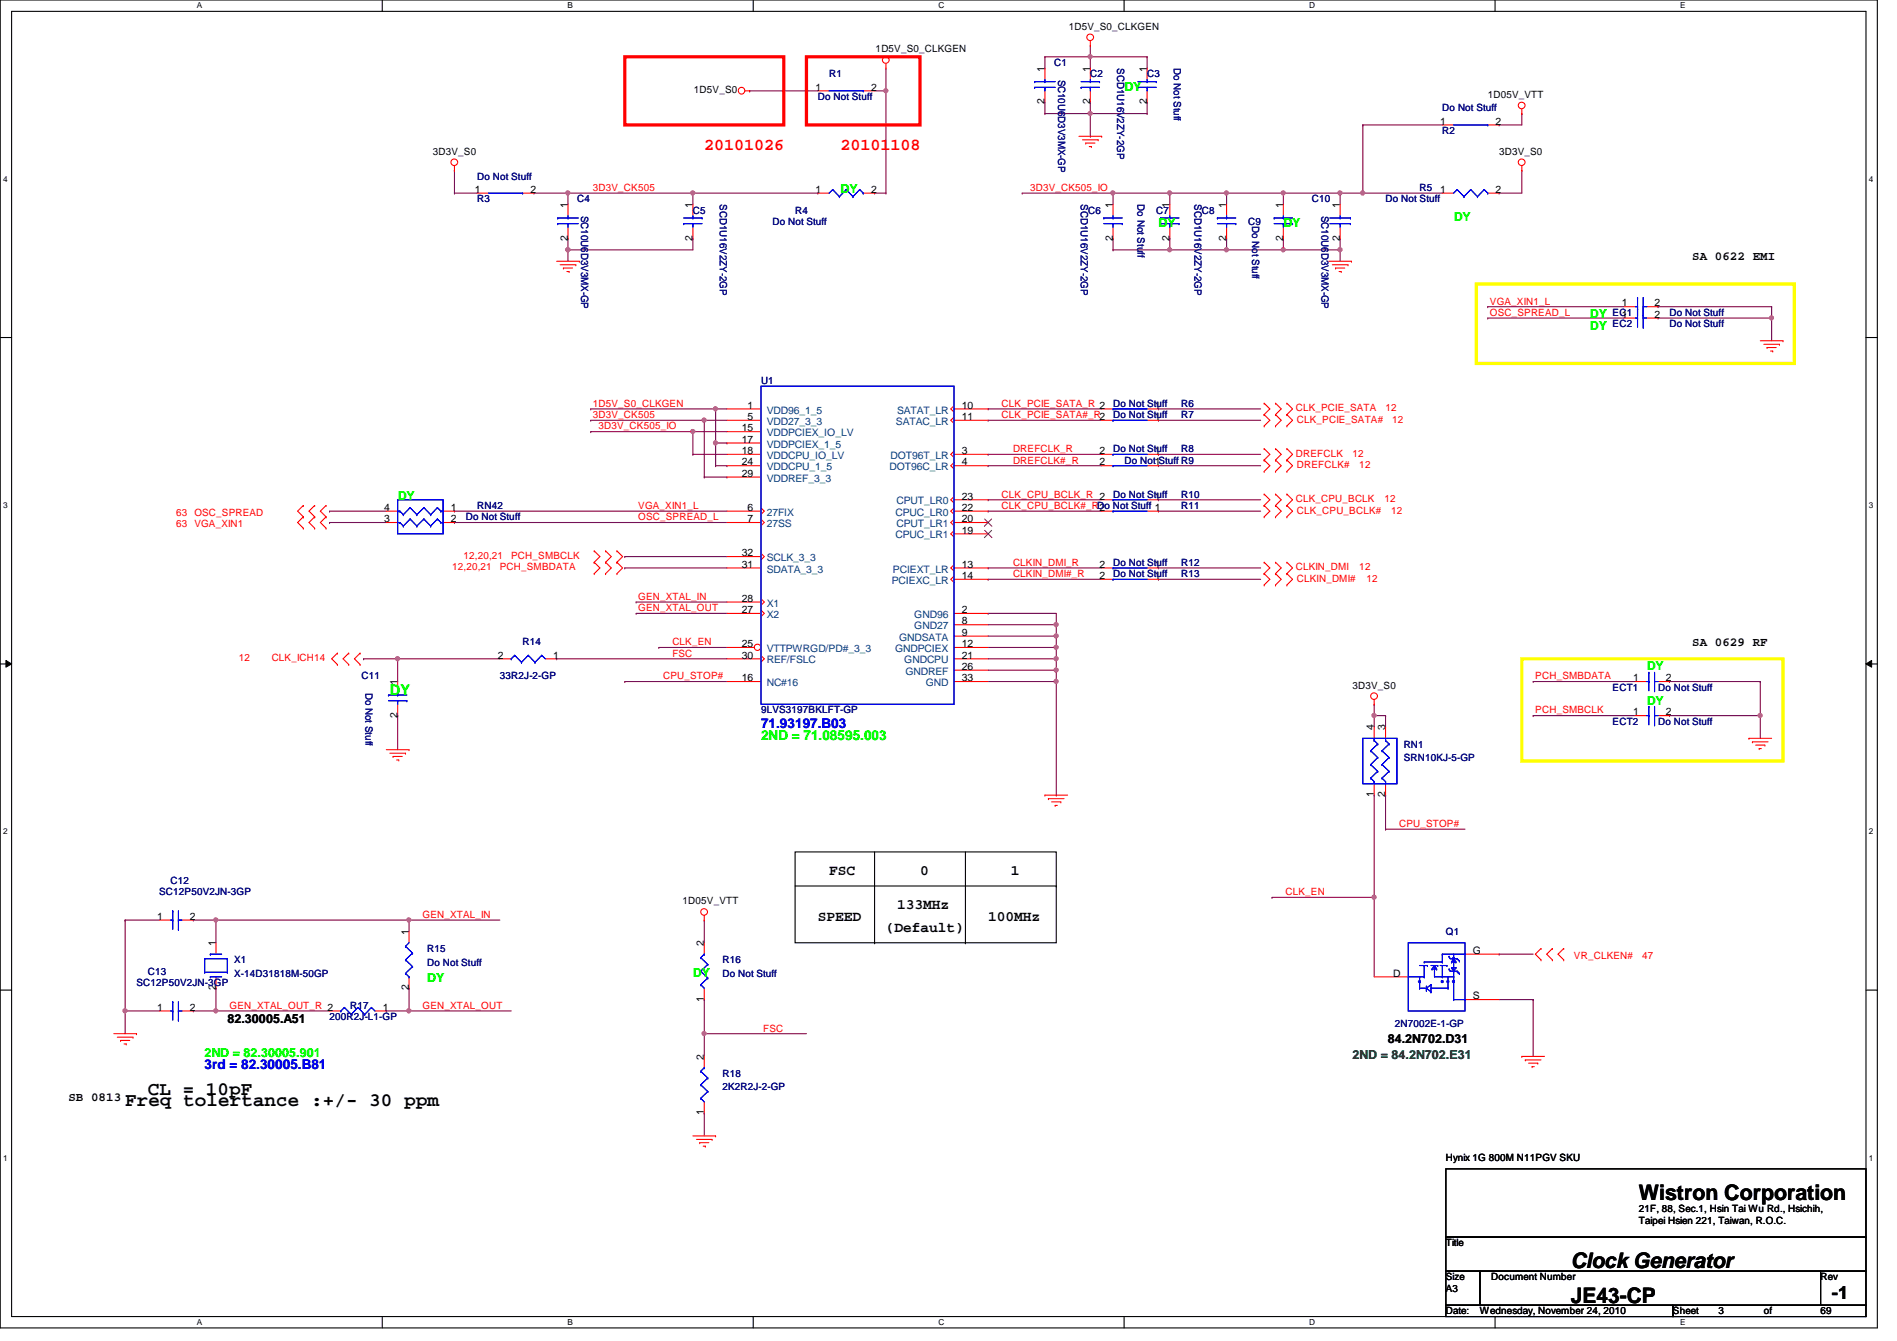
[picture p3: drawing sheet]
<svg xmlns="http://www.w3.org/2000/svg" width="297mm" height="210mm" viewBox="0 0 297 210" stroke-linecap="round" stroke-linejoin="round" font-family="sans-serif">
<defs><g id="words">
<g font-size="3.3">
<text x="256.6" y="187.9">Wistron Corporation</text>
<text x="246" y="203.9">JE43-CP</text>
<text x="246" y="198.5">Clock Generator</text>
</g>
<g font-size="3">
<text x="19.6" y="173.2">Freq tolertance :+/- 30 ppm</text>
<text x="23.2" y="171.4">CL = 10pF</text>
</g>
<text font-size="2.8" x="286.8" y="203.4">-1</text>
<g font-size="2.6" fill="#f00">
<text x="110.3" y="23.5">20101026</text>
<text x="131.6" y="23.5">20101108</text>
</g>
<text font-size="2.3" fill="#0f0" x="61" y="108.8">DY</text>
<g font-size="2.3">
<text x="129.8" y="137">FSC</text>
<text x="144.1" y="137">0</text>
<text x="158.3" y="137">1</text>
<text x="140.5" y="142.3">133MHz</text>
<text x="128.1" y="144.1">SPEED</text>
<text x="138.7" y="145.9">(Default)</text>
<text x="154.7" y="144.1">100MHz</text>
</g>
<g font-size="2.3" fill="#00f">
<text x="222.5" y="154.3" transform="rotate(-90 222.5 154.3)">.</text>
<text x="226" y="154.3" transform="rotate(-90 226 154.3)">.</text>
<text x="226.9" y="154.3" transform="rotate(-90 226.9 154.3)">.</text>
<text x="227.8" y="154.3" transform="rotate(-90 227.8 154.3)">.</text>
<text x="227.8" y="150.8" transform="rotate(-90 227.8 150.8)">.</text>
</g>
<g font-size="2.1" fill="#00f">
<text x="119.2" y="114">71.93197.B03</text>
<text x="32" y="167.3">3rd = 82.30005.B81</text>
</g>
<text font-size="2.1" fill="#0f0" x="119.2" y="115.8">2ND = 71.08595.003</text>
<g font-size="1.9" fill="#0f0">
<text x="176.1" y="14.3">DY</text>
<text x="131.6" y="30.3">DY</text>
<text x="181.4" y="35.6">DY</text>
<text x="201" y="35.6">DY</text>
<text x="227.6" y="34.5">DY</text>
<text x="249" y="49.8">DY</text>
<text x="249" y="51.6">DY</text>
<text x="62.3" y="78.3">DY</text>
<text x="257.8" y="104.9">DY</text>
<text x="257.8" y="110.3">DY</text>
<text x="66.9" y="153.7">DY</text>
<text x="108.5" y="153">DY</text>
<text x="32" y="165.4">2ND = 82.30005.901</text>
</g>
<g font-size="1.9">
<text x="265" y="40.7">SA 0622 EMI</text>
<text x="265" y="101.2">SA 0629 RF</text>
<text x="35.6" y="160.1">82.30005.A51</text>
<text x="217.3" y="163.3">84.2N702.D31</text>
<text x="10.7" y="172.3">SB 0813</text>
</g>
<text font-size="1.9" fill="#008000" x="211.8" y="165.7">2ND = 84.2N702.E31</text>
<g font-size="1.6">
<text x="167.3" y="4.7">1D5V_S0_CLKGEN</text>
<text x="137.1" y="8.2">1D5V_S0_CLKGEN</text>
<text x="163.6" y="11.2" transform="rotate(-90 163.6 11.2)">1</text>
<text x="170.7" y="11.2" transform="rotate(-90 170.7 11.2)">1</text>
<text x="179.6" y="11.2" transform="rotate(-90 179.6 11.2)">1</text>
<text x="108.7" y="14.6">1D5V_S0</text>
<text x="127.7" y="14.2">1</text>
<text x="136.4" y="14.2">2</text>
<text x="163.6" y="16.3" transform="rotate(-90 163.6 16.3)">2</text>
<text x="170.7" y="16.3" transform="rotate(-90 170.7 16.3)">2</text>
<text x="179.6" y="16.3" transform="rotate(-90 179.6 16.3)">2</text>
<text x="233" y="15.3">1D05V_VTT</text>
<text x="225.5" y="19.5">1</text>
<text x="234.2" y="19.5">2</text>
<text x="67.8" y="24.2">3D3V_S0</text>
<text x="234.7" y="24.2">3D3V_S0</text>
<text x="74.4" y="30.2">1</text>
<text x="83.1" y="30.2">2</text>
<text x="88.9" y="32.6" transform="rotate(-90 88.9 32.6)">1</text>
<text x="108.5" y="32.6" transform="rotate(-90 108.5 32.6)">1</text>
<text x="127.7" y="30.2">1</text>
<text x="136.4" y="30.2">2</text>
<text x="174.2" y="32.6" transform="rotate(-90 174.2 32.6)">1</text>
<text x="183.1" y="32.6" transform="rotate(-90 183.1 32.6)">1</text>
<text x="192" y="32.6" transform="rotate(-90 192 32.6)">1</text>
<text x="200.9" y="32.6" transform="rotate(-90 200.9 32.6)">1</text>
<text x="209.8" y="32.6" transform="rotate(-90 209.8 32.6)">1</text>
<text x="225.5" y="30.2">1</text>
<text x="234.2" y="30.2">2</text>
<text x="88.9" y="37.7" transform="rotate(-90 88.9 37.7)">2</text>
<text x="108.5" y="37.7" transform="rotate(-90 108.5 37.7)">2</text>
<text x="174.2" y="37.7" transform="rotate(-90 174.2 37.7)">2</text>
<text x="183.1" y="37.7" transform="rotate(-90 183.1 37.7)">2</text>
<text x="192" y="37.7" transform="rotate(-90 192 37.7)">2</text>
<text x="200.9" y="37.7" transform="rotate(-90 200.9 37.7)">2</text>
<text x="209.8" y="37.7" transform="rotate(-90 209.8 37.7)">2</text>
<text x="254" y="48">1</text>
<text x="259.1" y="48">2</text>
<text x="254" y="49.7">1</text>
<text x="259.1" y="49.7">2</text>
<text x="117" y="65.7">5</text>
<text x="117" y="64">1</text>
<text x="150.6" y="65.7">11</text>
<text x="150.6" y="64">10</text>
<text x="180.8" y="64">1</text>
<text x="180.8" y="65.7">1</text>
<text x="116.2" y="71.1">18</text>
<text x="116.2" y="69.3">17</text>
<text x="116.2" y="67.5">15</text>
<text x="150.6" y="71.1">3</text>
<text x="172.2" y="71.1">2</text>
<text x="180.8" y="71.1">1</text>
<text x="116.2" y="72.9">24</text>
<text x="116.2" y="74.6">29</text>
<text x="150.6" y="72.9">4</text>
<text x="172.2" y="72.9">2</text>
<text x="180.8" y="72.9">1</text>
<text x="60.2" y="81.7">3</text>
<text x="60.2" y="80">4</text>
<text x="70.6" y="80">1</text>
<text x="70.6" y="81.7">2</text>
<text x="117" y="80">6</text>
<text x="117" y="81.7">7</text>
<text x="150.6" y="81.7">20</text>
<text x="150.6" y="78.2">23</text>
<text x="150.6" y="83.5">19</text>
<text x="150.6" y="80">22</text>
<text x="172.2" y="80">2</text>
<text x="180.8" y="78.2">1</text>
<text x="116.2" y="87.1">32</text>
<text x="116.2" y="88.9">31</text>
<text x="150.6" y="88.9">13</text>
<text x="172.2" y="88.9">2</text>
<text x="180.8" y="88.9">1</text>
<text x="116.2" y="94.2">28</text>
<text x="116.2" y="96">27</text>
<text x="150.6" y="96">2</text>
<text x="150.6" y="90.6">14</text>
<text x="172.2" y="90.6">2</text>
<text x="180.8" y="90.6">1</text>
<text x="116.2" y="101.3">25</text>
<text x="150.6" y="97.7">8</text>
<text x="150.6" y="101.3">12</text>
<text x="150.6" y="99.5">9</text>
<text x="62.2" y="107.2" transform="rotate(-90 62.2 107.2)">1</text>
<text x="77.9" y="103.1">2</text>
<text x="86.6" y="103.1">1</text>
<text x="116.2" y="106.6">16</text>
<text x="116.2" y="103.1">30</text>
<text x="150.6" y="106.6">33</text>
<text x="150.6" y="103.1">21</text>
<text x="150.6" y="104.9">26</text>
<text x="211.8" y="107.8">3D3V_S0</text>
<text x="255.7" y="106.6">1</text>
<text x="260.9" y="106.6">2</text>
<text x="62.2" y="112.4" transform="rotate(-90 62.2 112.4)">2</text>
<text x="255.7" y="112">1</text>
<text x="260.9" y="112">2</text>
<text x="215.1" y="114.3" transform="rotate(-90 215.1 114.3)">4</text>
<text x="216.9" y="114.3" transform="rotate(-90 216.9 114.3)">3</text>
<text x="215.1" y="124.8" transform="rotate(-90 215.1 124.8)">1</text>
<text x="216.9" y="124.8" transform="rotate(-90 216.9 124.8)">2</text>
<text x="24.6" y="144">1</text>
<text x="29.7" y="144">2</text>
<text x="106.9" y="141.6">1D05V_VTT</text>
<text x="33.8" y="148.1" transform="rotate(-90 33.8 148.1)">1</text>
<text x="64" y="146.3" transform="rotate(-90 64 146.3)">1</text>
<text x="110.2" y="148.1" transform="rotate(-90 110.2 148.1)">2</text>
<text x="230.6" y="149.3">G</text>
<text x="33.8" y="155" transform="rotate(-90 33.8 155)">2</text>
<text x="64" y="155" transform="rotate(-90 64 155)">2</text>
<text x="218.1" y="152.9">D</text>
<text x="24.6" y="158.2">1</text>
<text x="29.7" y="158.2">2</text>
<text x="59.9" y="158.2">1</text>
<text x="110.2" y="156.8" transform="rotate(-90 110.2 156.8)">1</text>
<text x="230.6" y="156.4">S</text>
<text x="110.2" y="165.9" transform="rotate(-90 110.2 165.9)">2</text>
<text x="110.2" y="174.6" transform="rotate(-90 110.2 174.6)">1</text>
<text x="226.4" y="181.7">Hynix 1G 800M N11PGV SKU</text>
<text x="256.6" y="189.7">21F, 88, Sec.1, Hsin Tai Wu Rd., Hsichih,</text>
<text x="256.6" y="191.6">Taipei Hsien 221, Taiwan, R.O.C.</text>
<text x="226.4" y="195.1">Title</text>
<text x="226.4" y="200.4">Size</text>
<text x="226.4" y="202.2">A3</text>
<text x="233.5" y="200.4">Document Number</text>
<text x="285.1" y="200.4">Rev</text>
<text x="226.4" y="205.7">Date:</text>
<text x="231.7" y="205.7">Wednesday, November 24, 2010</text>
<text x="262" y="205.7">Sheet</text>
<text x="269.1" y="205.7">3</text>
<text x="276.2" y="205.7">of</text>
<text x="285.1" y="205.7">69</text>
</g>
<g font-size="1.6" fill="#000080">
<text x="165.1" y="10.3">C1</text>
<text x="174.9" y="10.7" transform="rotate(90 174.9 10.7)">SCD1U16V2ZY-2GP</text>
<text x="183.8" y="10.7" transform="rotate(90 183.8 10.7)">Do Not Stuff</text>
<text x="128.1" y="15.7">Do Not Stuff</text>
<text x="129.8" y="12.1">R1</text>
<text x="165.7" y="12.4" transform="rotate(90 165.7 12.4)">SC10U6D3V3MX-GP</text>
<text x="170.7" y="12.1">C2</text>
<text x="179.6" y="12.1">C3</text>
<text x="225.8" y="17.4">Do Not Stuff</text>
<text x="225.8" y="21">R2</text>
<text x="74.7" y="28.1">Do Not Stuff</text>
<text x="222.3" y="29.9">R5</text>
<text x="74.7" y="31.7">R3</text>
<text x="90.4" y="31.7">C4</text>
<text x="91" y="33.8" transform="rotate(90 91 33.8)">SC10U6D3V3MX-GP</text>
<text x="108.5" y="33.4">C5</text>
<text x="112.7" y="32" transform="rotate(90 112.7 32)">SCD1U16V2ZY-2GP</text>
<text x="120.9" y="35.2">Do Not Stuff</text>
<text x="124.5" y="33.4">R4</text>
<text x="169.2" y="32" transform="rotate(90 169.2 32)">SCD1U16V2ZY-2GP</text>
<text x="170.4" y="33.4">C6</text>
<text x="178.1" y="32" transform="rotate(90 178.1 32)">Do Not Stuff</text>
<text x="181.1" y="33.4">C7</text>
<text x="187" y="32" transform="rotate(90 187 32)">SCD1U16V2ZY-2GP</text>
<text x="188.2" y="33.4">C8</text>
<text x="195.4" y="35.2">C9</text>
<text x="196.1" y="35.4" transform="rotate(90 196.1 35.4)">Do Not Stuff</text>
<text x="205.4" y="31.7">C10</text>
<text x="206.9" y="33.8" transform="rotate(90 206.9 33.8)">SC10U6D3V3MX-GP</text>
<text x="217" y="31.7">Do Not Stuff</text>
<text x="252.5" y="49.4">EC1</text>
<text x="252.5" y="51.2">EC2</text>
<text x="261.4" y="49.4">Do Not Stuff</text>
<text x="261.4" y="51.2">Do Not Stuff</text>
<text x="119.2" y="60.1">U1</text>
<text x="174.3" y="63.7">Do Not Stuff</text>
<text x="174.3" y="65.4">Do Not Stuff</text>
<text x="185" y="63.7">R6</text>
<text x="185" y="65.4">R7</text>
<text x="174.3" y="70.8">Do Not Stuff</text>
<text x="185" y="70.8">R8</text>
<text x="174.3" y="77.9">Do Not Stuff</text>
<text x="176.1" y="72.6">Do Not Stuff R9</text>
<text x="185" y="77.9">R10</text>
<text x="72.9" y="81.4">Do Not Stuff</text>
<text x="74.7" y="79.7">RN42</text>
<text x="185" y="79.7">R11</text>
<text x="174.3" y="88.6">Do Not Stuff</text>
<text x="185" y="88.6">R12</text>
<text x="174.3" y="90.3">Do Not Stuff</text>
<text x="185" y="90.3">R13</text>
<text x="81.8" y="101">R14</text>
<text x="56.6" y="106.3">C11</text>
<text x="78.3" y="106.3">33R2J-2-GP</text>
<text x="57.2" y="108.5" transform="rotate(90 57.2 108.5)">Do Not Stuff</text>
<text x="119.2" y="111.7">9LVS3197BKLFT-GP</text>
<text x="252.5" y="108.1">ECT1</text>
<text x="252.5" y="113.5">ECT2</text>
<text x="259.6" y="108.1">Do Not Stuff</text>
<text x="259.6" y="113.5">Do Not Stuff</text>
<text x="219.8" y="117">RN1</text>
<text x="219.8" y="119.1">SRN10KJ-5-GP</text>
<text x="24.9" y="140.1">SC12P50V2JN-3GP</text>
<text x="26.7" y="138.3">C12</text>
<text x="66.9" y="149">R15</text>
<text x="226.4" y="146.3">Q1</text>
<text x="21.4" y="154.3">SC12P50V2JN-3GP</text>
<text x="23.2" y="152.6">C13</text>
<text x="36.7" y="150.8">X1</text>
<text x="36.7" y="152.9">X-14D31818M-50GP</text>
<text x="66.9" y="151.1">Do Not Stuff</text>
<text x="113.1" y="150.8">R16</text>
<text x="113.1" y="152.9">Do Not Stuff</text>
<text x="51.6" y="159.7">200R2J-L1-GP</text>
<text x="54.8" y="157.9">R17</text>
<text x="218.4" y="160.7">2N7002E-1-GP</text>
<text x="113.1" y="168.6">R18</text>
<text x="113.1" y="170.7">2K2R2J-2-GP</text>
</g>
<g font-size="1.6" fill="#f00">
<text x="92.8" y="29.9">3D3V_CK505</text>
<text x="161.3" y="29.9">3D3V_CK505_IO</text>
<text x="233.3" y="47.7">VGA_XIN1_L</text>
<text x="233.3" y="49.4">OSC_SPREAD_L</text>
<text x="92.8" y="65.4">3D3V_CK505</text>
<text x="92.8" y="63.7">1D5V_S0_CLKGEN</text>
<text x="156.8" y="63.7">CLK_PCIE_SATA_R 2</text>
<text x="156.8" y="65.4">CLK_PCIE_SATA#_R2</text>
<text x="202.9" y="64.4">CLK_PCIE_SATA</text>
<text x="217" y="64.4">12</text>
<text x="93.7" y="67.2">3D3V_CK505_IO</text>
<text x="158.6" y="70.8">DREFCLK_R</text>
<text x="202.9" y="71.5">DREFCLK</text>
<text x="203.1" y="66.2">CLK_PCIE_SATA#</text>
<text x="211.8" y="71.5">12</text>
<text x="218" y="66.2">12</text>
<text x="156.8" y="77.9">CLK_CPU_BCLK_R 2</text>
<text x="158.6" y="72.6">DREFCLK#_R</text>
<text x="203.1" y="73.3">DREFCLK#</text>
<text x="212.8" y="73.3">12</text>
<text x="27.6" y="80.7">63 OSC_SPREAD</text>
<text x="27.6" y="82.5">63 VGA_XIN1</text>
<text x="99.9" y="81.4">OSC_SPREAD_L</text>
<text x="99.9" y="79.7">VGA_XIN1_L</text>
<text x="156.8" y="79.7">CLK_CPU_BCLK#_RDo Not Stuff 1</text>
<text x="202.9" y="78.6">CLK_CPU_BCLK</text>
<text x="203.1" y="80.4">CLK_CPU_BCLK#</text>
<text x="216.8" y="78.6">12</text>
<text x="217.8" y="80.4">12</text>
<text x="70.8" y="89.3">12,20,21</text>
<text x="72.6" y="87.5">12,20,21</text>
<text x="78.3" y="89.3">PCH_SMBDATA</text>
<text x="80" y="87.5">PCH_SMBCLK</text>
<text x="158.6" y="88.6">CLKIN_DMI_R</text>
<text x="202.9" y="89.3">CLKIN_DMI</text>
<text x="212.8" y="89.3">12</text>
<text x="99.9" y="93.9">GEN_XTAL_IN</text>
<text x="99.9" y="95.7">GEN_XTAL_OUT</text>
<text x="158.6" y="90.3">CLKIN_DMI#_R</text>
<text x="203.1" y="91.1">CLKIN_DMI#</text>
<text x="213.9" y="91.1">12</text>
<text x="105.3" y="101">CLK_EN</text>
<text x="37.4" y="103.5">12</text>
<text x="42.5" y="103.5">CLK_ICH14</text>
<text x="103.8" y="106.3">CPU_STOP#</text>
<text x="105.3" y="102.8">FSC</text>
<text x="240.4" y="106.3">PCH_SMBDATA</text>
<text x="240.4" y="111.7">PCH_SMBCLK</text>
<text x="219.1" y="129.5">CPU_STOP#</text>
<text x="66.2" y="143.7">GEN_XTAL_IN</text>
<text x="201.3" y="140.1">CLK_EN</text>
<text x="246.5" y="150.1">VR_CLKEN#</text>
<text x="257.1" y="150.1">47</text>
<text x="35.9" y="157.9">GEN_XTAL_OUT_R 2</text>
<text x="66.2" y="157.9">GEN_XTAL_OUT</text>
<text x="119.5" y="161.5">FSC</text>
</g>
<g font-size="1.6" fill="#004080">
<text x="120.1" y="64.7">VDD96_1_5</text>
<text x="140.5" y="64.7">SATAT_LR</text>
<text x="120.1" y="66.5">VDD27_3_3</text>
<text x="120.1" y="71.8">VDDCPU_IO_LV</text>
<text x="120.1" y="70.1">VDDPCIEX_1_5</text>
<text x="120.1" y="68.3">VDDPCIEX_IO_LV</text>
<text x="139.4" y="71.8">DOT96T_LR</text>
<text x="140.3" y="66.5">SATAC_LR</text>
<text x="120.1" y="73.6">VDDCPU_1_5</text>
<text x="120.1" y="75.4">VDDREF_3_3</text>
<text x="139.3" y="73.6">DOT96C_LR</text>
<text x="120.1" y="80.7">27FIX</text>
<text x="120.1" y="82.5">27SS</text>
<text x="140.2" y="80.7">CPUC_LR0</text>
<text x="140.4" y="82.5">CPUT_LR1</text>
<text x="140.4" y="79">CPUT_LR0</text>
<text x="120.1" y="87.8">SCLK_3_3</text>
<text x="120.1" y="89.6">SDATA_3_3</text>
<text x="139.8" y="89.6">PCIEXT_LR</text>
<text x="140.2" y="84.3">CPUC_LR1</text>
<text x="120.1" y="95">X1</text>
<text x="139.7" y="91.4">PCIEXC_LR</text>
<text x="120.1" y="96.7">X2</text>
<text x="140.8" y="100.3">GNDSATA</text>
<text x="143.2" y="98.5">GND27</text>
<text x="143.2" y="96.7">GND96</text>
<text x="120.1" y="107.4">NC#16</text>
<text x="120.1" y="102.1">VTTPWRGD/PD#_3_3</text>
<text x="120.1" y="103.8">REF/FSLC</text>
<text x="140.2" y="102.1">GNDPCIEX</text>
<text x="141.6" y="103.8">GNDCPU</text>
<text x="141.8" y="105.6">GNDREF</text>
<text x="144.9" y="107.4">GND</text>
</g>
<g font-size="1.3">
<text x="30.8" y="1.3">A</text>
<text x="88.9" y="1.3">B</text>
<text x="146.9" y="1.3">C</text>
<text x="205" y="1.3">D</text>
<text x="263.1" y="1.3">E</text>
<text x=".5" y="28.4">4</text>
<text x="292.6" y="28.4">4</text>
<text x=".5" y="79.5">3</text>
<text x="292.6" y="79.5">3</text>
<text x=".5" y="130.6">2</text>
<text x="292.6" y="130.6">2</text>
<text x=".5" y="181.7">1</text>
<text x="292.6" y="181.7">1</text>
<text x="30.8" y="207.4">A</text>
<text x="88.9" y="207.4">B</text>
<text x="146.9" y="207.4">C</text>
<text x="205" y="207.4">D</text>
<text x="263.1" y="207.4">E</text>
</g>
</g></defs>
<path d="M0 0h294v207.9h-294zM1.8 1.8h290.4v204.3h-290.4z" fill="none" stroke="#000" stroke-width=".17"/>
<g fill="#fff">
<path d="M30.8 .2h.8v1.4h-.8z"/>
<path d="M30.8 206.2h.8v1.4h-.8z"/>
</g>
<path d="M59.9 0v1.8M59.9 206.1v1.8" fill="none" stroke="#000" stroke-width=".17"/>
<g fill="#fff">
<path d="M88.9 .2h.8v1.4h-.8z"/>
<path d="M88.9 206.2h.8v1.4h-.8z"/>
</g>
<path d="M117.9 0v1.8M117.9 206.1v1.8" fill="none" stroke="#000" stroke-width=".17"/>
<g fill="#fff">
<path d="M146.9 .2h.9v1.4h-.9z"/>
<path d="M146.9 206.2h.9v1.4h-.9z"/>
</g>
<path d="M176 0v1.8M176 206.1v1.8" fill="none" stroke="#000" stroke-width=".17"/>
<g fill="#fff">
<path d="M205 .2h.9v1.4h-.9z"/>
<path d="M205 206.2h.9v1.4h-.9z"/>
</g>
<path d="M234.1 0v1.8M234.1 206.1v1.8" fill="none" stroke="#000" stroke-width=".17"/>
<g fill="#fff">
<path d="M263.1 .2h.8v1.4h-.8z"/>
<path d="M263.1 206.2h.8v1.4h-.8z"/>
<path d="M.5 27.3h.7v1.4h-.7z"/>
<path d="M292.6 27.3h.7v1.4h-.7z"/>
<path d="M.5 78.4h.7v1.4h-.7z"/>
<path d="M292.6 78.4h.7v1.4h-.7z"/>
</g>
<path d="M0 52.8h1.8M292.2 52.8h1.8" fill="none" stroke="#000" stroke-width=".17"/>
<g fill="#fff">
<path d="M.5 129.5h.7v1.4h-.7z"/>
<path d="M292.6 129.5h.7v1.4h-.7z"/>
</g>
<path d="M0 103.9h1.8M292.2 103.9h1.8" fill="none" stroke="#000" stroke-width=".17"/>
<path d="M.9 103.4l.9 .5-.9 .5zM292.2 103.9l.9-.5v1z" fill="#000"/>
<path d="M.9 103.4l.9 .5-.9 .5zM292.2 103.9l.9-.5v1z" fill="none" stroke="#000" stroke-width=".16"/>
<g fill="#fff">
<path d="M.5 180.5h.7v1.4h-.7z"/>
<path d="M292.6 180.5h.7v1.4h-.7z"/>
</g>
<path d="M0 155h1.8M292.2 155h1.8" fill="none" stroke="#000" stroke-width=".17"/>
<path d="M88.9 30.2h.1M88.9 30.2h39.2M108.5 30.2h.1M108.5 37.3h.1M108.5 30.2v1.8M108.5 37.3v1.8M128.1 30.2h.1" fill="none" stroke="#800040" stroke-width=".17"/>
<circle cx="108.5" cy="30.2" r=".32" fill="#f0f"/>
<circle cx="108.5" cy="30.2" r=".32" fill="none" stroke="#f0f" stroke-width=".17"/>
<circle cx="88.9" cy="30.2" r=".32" fill="#f0f"/>
<circle cx="88.9" cy="30.2" r=".32" fill="none" stroke="#f0f" stroke-width=".17"/>
<path d="M88.9 39.1h.1M88.9 39.1v1.8" fill="none" stroke="#800040" stroke-width=".17"/>
<circle cx="88.9" cy="39.1" r=".32" fill="#f0f"/>
<circle cx="88.9" cy="39.1" r=".32" fill="none" stroke="#f0f" stroke-width=".17"/>
<path d="M19.6 144h.1M19.6 144v14.2M30.3 158.2h.1M30.3 158.2h21.3M33.8 144h.1M33.8 158.2h.1M33.8 144v3.6M60.5 158.2h.1M64 154.7h.1M64 154.7v3.5h-3.5" fill="none" stroke="#800040" stroke-width=".17"/>
<circle cx="33.8" cy="158.2" r=".32" fill="#f0f"/>
<circle cx="33.8" cy="158.2" r=".32" fill="none" stroke="#f0f" stroke-width=".17"/>
<path d="M19.6 158.2h.1M19.6 144h.1M19.6 158.2h5.3M19.6 144h5.3M33.8 154.7h.1M33.8 154.7v3.5M64 144h.1M64 144h14.3" fill="none" stroke="#800040" stroke-width=".17"/>
<circle cx="64" cy="144" r=".32" fill="#f0f"/>
<circle cx="64" cy="144" r=".32" fill="none" stroke="#f0f" stroke-width=".17"/>
<path d="M19.6 158.2h.1M19.6 158.2v3.6M30.3 144h.1M30.3 144h3.5" fill="none" stroke="#800040" stroke-width=".17"/>
<circle cx="19.6" cy="158.2" r=".32" fill="#f0f"/>
<circle cx="19.6" cy="158.2" r=".32" fill="none" stroke="#f0f" stroke-width=".17"/>
<path d="M64 158.2h.1M64 158.2h16" fill="none" stroke="#800040" stroke-width=".17"/>
<circle cx="64" cy="158.2" r=".32" fill="#f0f"/>
<circle cx="64" cy="158.2" r=".32" fill="none" stroke="#f0f" stroke-width=".17"/>
<path d="M71.2 30.2h.1M71.2 26.7h.1M71.2 30.2h3.5M71.2 26.7v3.5M199.2 140.5h.1M199.2 140.5h16M215.2 140.5h.1M215.2 140.5v12.4M234.7 149.4h.1M234.7 149.4h5.4M240.1 156.5h.1M240.1 156.5v8.9" fill="none" stroke="#800040" stroke-width=".17"/>
<circle cx="215.2" cy="140.4" r=".32" fill="#f0f"/>
<circle cx="215.2" cy="140.4" r=".32" fill="none" stroke="#f0f" stroke-width=".17"/>
<path d="M215.2 124.5h.1M215.2 124.5v16M110.3 144h.1M110.3 156.5h.1M110.3 144v3.6M110.3 156.5v8.9M110.3 174.2h.1M110.3 161.8h.1M110.3 174.2v3.6M110.3 161.8h16" fill="none" stroke="#800040" stroke-width=".17"/>
<circle cx="110.3" cy="161.8" r=".32" fill="#f0f"/>
<circle cx="110.3" cy="161.8" r=".32" fill="none" stroke="#f0f" stroke-width=".17"/>
<path d="M183.2 30.2h.1M183.2 30.2h8.9M201 30.2h.1M201 30.2v1.8M234.7 30.2h.1M238.3 26.7h.1M238.3 26.7v3.5h-3.6" fill="none" stroke="#800040" stroke-width=".17"/>
<circle cx="183.1" cy="30.2" r=".32" fill="#f0f"/>
<circle cx="183.1" cy="30.2" r=".32" fill="none" stroke="#f0f" stroke-width=".17"/>
<path d="M174.3 30.2h.1M174.3 30.2h8.9M183.2 30.2h.1M183.2 30.2v1.8M192.1 30.2h.1M192.1 30.2v1.8" fill="none" stroke="#800040" stroke-width=".17"/>
<circle cx="174.3" cy="30.2" r=".32" fill="#f0f"/>
<circle cx="174.3" cy="30.2" r=".32" fill="none" stroke="#f0f" stroke-width=".17"/>
<path d="M183.2 39.1h.1M183.2 39.1h8.9" fill="none" stroke="#800040" stroke-width=".17"/>
<circle cx="183.1" cy="39.1" r=".32" fill="#f0f"/>
<circle cx="183.1" cy="39.1" r=".32" fill="none" stroke="#f0f" stroke-width=".17"/>
<path d="M174.3 39.1h.1M183.2 37.3h.1M183.2 37.3v1.8h-8.9M192.1 37.3h.1M192.1 37.3v1.8M213.4 30.2h.1M213.4 30.2h12.4" fill="none" stroke="#800040" stroke-width=".17"/>
<circle cx="213.4" cy="30.2" r=".32" fill="#f0f"/>
<circle cx="213.4" cy="30.2" r=".32" fill="none" stroke="#f0f" stroke-width=".17"/>
<path d="M174.3 37.3h.1M174.3 30.2h.1M174.3 30.2v1.8M174.3 37.3v1.8M209.8 39.1h.1M209.8 39.1v1.8" fill="none" stroke="#800040" stroke-width=".17"/>
<circle cx="209.8" cy="39.1" r=".32" fill="#f0f"/>
<circle cx="209.8" cy="39.1" r=".32" fill="none" stroke="#f0f" stroke-width=".17"/>
<path d="M201 39.1h.1M201 39.1h8.8" fill="none" stroke="#800040" stroke-width=".17"/>
<circle cx="200.9" cy="39.1" r=".32" fill="#f0f"/>
<circle cx="200.9" cy="39.1" r=".32" fill="none" stroke="#f0f" stroke-width=".17"/>
<path d="M192.1 30.2h.1M192.1 30.2h8.9M201 37.3h.1M201 37.3v1.8" fill="none" stroke="#800040" stroke-width=".17"/>
<circle cx="192" cy="30.2" r=".32" fill="#f0f"/>
<circle cx="192" cy="30.2" r=".32" fill="none" stroke="#f0f" stroke-width=".17"/>
<g fill="none" stroke="#800040" stroke-width=".17">
<path d="M213.4 19.6h.1M213.4 19.6h12.4M213.4 19.6v10.6M234.7 19.6h.1M238.3 17.8h.1M238.3 17.8v1.8h-3.6M83.6 30.2h.1M83.6 30.2h5.3M88.9 37.3h.1M88.9 30.2h.1M88.9 39.1h.1M88.9 30.2v1.8"/>
<path d="M88.9 37.3v1.8M88.9 39.1h19.6M160.1 30.2h.1M160.1 30.2h14.2"/>
</g>
<circle cx="88.9" cy="39.1" r=".32" fill="#f0f"/>
<circle cx="88.9" cy="39.1" r=".32" fill="none" stroke="#f0f" stroke-width=".17"/>
<path d="M209.8 30.2h.1M209.8 30.2h3.6" fill="none" stroke="#800040" stroke-width=".17"/>
<circle cx="209.8" cy="30.2" r=".32" fill="#f0f"/>
<circle cx="209.8" cy="30.2" r=".32" fill="none" stroke="#f0f" stroke-width=".17"/>
<path d="M201 30.2h.1M201 30.2h8.8M209.8 37.3h.1M209.8 30.2h.1M209.8 30.2v1.8M209.8 37.3v1.8" fill="none" stroke="#800040" stroke-width=".17"/>
<circle cx="200.9" cy="30.2" r=".32" fill="#f0f"/>
<circle cx="200.9" cy="30.2" r=".32" fill="none" stroke="#f0f" stroke-width=".17"/>
<path d="M192.1 39.1h.1M192.1 39.1h8.9" fill="none" stroke="#800040" stroke-width=".17"/>
<circle cx="192" cy="39.1" r=".32" fill="#f0f"/>
<circle cx="192" cy="39.1" r=".32" fill="none" stroke="#f0f" stroke-width=".17"/>
<path d="M33.8 144h.1M33.8 144h30.2M64 144h.1M64 144v1.8" fill="none" stroke="#800040" stroke-width=".17"/>
<circle cx="33.8" cy="144" r=".32" fill="#f0f"/>
<circle cx="33.8" cy="144" r=".32" fill="none" stroke="#f0f" stroke-width=".17"/>
<path d="M233 49.8h.1M233 48h.1M233 49.8h21.3M233 48h21.3M259.6 48h.1M259.6 49.8h.1M259.6 49.8h17.8M259.6 48h17.8M277.4 49.8h.1M277.4 49.8v3.5" fill="none" stroke="#800040" stroke-width=".17"/>
<circle cx="277.4" cy="49.8" r=".32" fill="#f0f"/>
<circle cx="277.4" cy="49.8" r=".32" fill="none" stroke="#f0f" stroke-width=".17"/>
<path d="M277.4 48h.1M277.4 48v1.8M261.4 106.7h.1M261.4 112h.1M261.4 106.7h14.2M261.4 112h14.2M275.6 112h.1M275.6 112v3.6" fill="none" stroke="#800040" stroke-width=".17"/>
<circle cx="275.6" cy="112" r=".32" fill="#f0f"/>
<circle cx="275.6" cy="112" r=".32" fill="none" stroke="#f0f" stroke-width=".17"/>
<g fill="none" stroke="#800040" stroke-width=".17">
<path d="M117.4 14.2h.1M117.4 14.2h10.7M136.9 14.2h1.8M138.7 14.2h.1M170.7 16h.1M170.7 16v5.3M170.7 17.8h8.9M179.6 17.8h.1M179.6 16h.1M179.6 16v1.8M136.9 30.2h.1M136.9 30.2h1.8"/>
<path d="M170.7 21.3h.1M240.1 106.7h.1M240.1 112h.1M240.1 106.7h16M240.1 112h16M275.6 106.7h.1M275.6 106.7v5.3"/>
</g>
<circle cx="170.7" cy="17.8" r=".32" fill="#f0f"/>
<circle cx="170.7" cy="17.8" r=".32" fill="none" stroke="#f0f" stroke-width=".17"/>
<path d="M138.7 14.2h.1M138.7 10.7v3.5M170.7 8.9h.1M170.7 7.1v1.8M170.7 8.9h8.9M179.6 8.9h.1" fill="none" stroke="#800040" stroke-width=".17"/>
<circle cx="170.7" cy="8.9" r=".32" fill="#f0f"/>
<circle cx="170.7" cy="8.9" r=".32" fill="none" stroke="#f0f" stroke-width=".17"/>
<g fill="none" stroke="#800040" stroke-width=".17">
<path d="M170.7 10.7h.1M170.7 8.9v1.8M179.6 10.7h.1M179.6 8.9v1.8M215.2 112h.1M215.2 112v1.8M215.2 112h1.8M217 129.8h.1M217 124.5h.1M217 129.8h12.4M217 124.5v5.3M234.7 156.5h5.4"/>
<path d="M240.1 156.5h.1"/>
</g>
<circle cx="215.2" cy="112" r=".32" fill="#f0f"/>
<circle cx="215.2" cy="112" r=".32" fill="none" stroke="#f0f" stroke-width=".17"/>
<path d="M138.7 14.2v16M138.7 30.2h.1M215.2 110.2h.1M215.2 110.2v1.8M217 112h.1M217 112v1.8" fill="none" stroke="#800040" stroke-width=".17"/>
<circle cx="138.7" cy="14.2" r=".32" fill="#f0f"/>
<circle cx="138.7" cy="14.2" r=".32" fill="none" stroke="#f0f" stroke-width=".17"/>
<g fill="none" stroke="#800040" stroke-width=".17">
<path d="M112.1 72.9h.1M112.1 72.9h1.7M112.1 69.3v3.6M113.8 72.9h.1M154.7 64h.1M154.7 78.2h.1M154.7 72.9h.1M154.7 71.1h.1M154.7 64h17.8M154.7 78.2h17.8M154.7 72.9h17.8M154.7 71.1h17.8"/>
<path d="M71.2 81.8h.1M71.2 80h.1M71.2 81.8h42.6M71.2 80h42.6M97.8 87.1h.1M97.8 88.9h.1M97.8 88.9h16M97.8 87.1h16M154.7 90.7h.1M154.7 80h.1M154.7 88.9h.1M154.7 90.7h17.8"/>
<path d="M154.7 80h17.8M154.7 88.9h17.8M103.2 101.3h.1M103.2 101.3h10.6M154.7 103.1h10.7M165.4 103.1h.1M165.4 104.9h.1M165.4 103.1v1.8"/>
</g>
<circle cx="165.4" cy="104.9" r=".32" fill="#f0f"/>
<circle cx="165.4" cy="104.9" r=".32" fill="none" stroke="#f0f" stroke-width=".17"/>
<path d="M99.6 94.2h.1M99.6 96h.1M99.6 94.2h14.2M99.6 96h14.2M154.7 97.8h10.7M165.4 97.8h.1M165.4 99.6h.1M165.4 97.8v1.8M181.4 90.7h.1M181.4 88.9h.1M181.4 90.7h16M181.4 88.9h16" fill="none" stroke="#800040" stroke-width=".17"/>
<circle cx="165.4" cy="99.5" r=".32" fill="#f0f"/>
<circle cx="165.4" cy="99.5" r=".32" fill="none" stroke="#f0f" stroke-width=".17"/>
<path d="M108.5 67.6h.1M108.5 67.6h5.3" fill="none" stroke="#800040" stroke-width=".17"/>
<circle cx="108.5" cy="67.5" r=".32" fill="#f0f"/>
<circle cx="108.5" cy="67.5" r=".32" fill="none" stroke="#f0f" stroke-width=".17"/>
<path d="M62.3 103.1h.1M62.3 103.1v3.6" fill="none" stroke="#800040" stroke-width=".17"/>
<circle cx="62.2" cy="103.1" r=".32" fill="#f0f"/>
<circle cx="62.2" cy="103.1" r=".32" fill="none" stroke="#f0f" stroke-width=".17"/>
<path d="M62.3 112h.1M62.3 103.1h.1M62.3 112v5.3M62.3 103.1h16M154.7 104.9h10.7M165.4 104.9h.1M165.4 106.7h.1M165.4 104.9v1.8" fill="none" stroke="#800040" stroke-width=".17"/>
<circle cx="165.4" cy="106.7" r=".32" fill="#f0f"/>
<circle cx="165.4" cy="106.7" r=".32" fill="none" stroke="#f0f" stroke-width=".17"/>
<g fill="none" stroke="#800040" stroke-width=".17">
<path d="M181.4 64h.1M181.4 65.8h.1M181.4 78.2h.1M181.4 71.1h.1M181.4 72.9h.1M181.4 64h16M181.4 65.8h16M181.4 78.2h16M181.4 71.1h16M181.4 72.9h16M154.7 99.6h10.7M165.4 99.6h.1"/>
<path d="M165.4 99.6v1.7M56.9 103.1h.1M56.9 103.1h5.4M165.4 101.3h.1"/>
</g>
<circle cx="165.4" cy="101.3" r=".32" fill="#f0f"/>
<circle cx="165.4" cy="101.3" r=".32" fill="none" stroke="#f0f" stroke-width=".17"/>
<path d="M110.3 65.8h.1M110.3 65.8h3.5" fill="none" stroke="#800040" stroke-width=".17"/>
<circle cx="110.3" cy="65.8" r=".32" fill="#f0f"/>
<circle cx="110.3" cy="65.8" r=".32" fill="none" stroke="#f0f" stroke-width=".17"/>
<g fill="none" stroke="#800040" stroke-width=".17">
<path d="M92.5 67.6h.1M92.5 65.8h.1M92.5 67.6h16M92.5 65.8h17.8v8.9M108.5 67.6h.1M108.5 71.1h.1M108.5 67.6v3.5M108.5 71.1h5.3M110.3 74.7h.1M110.3 74.7h3.5M113.8 74.7h.1M154.7 96h.1"/>
<path d="M154.7 96h10.7v1.8M165.4 97.8h.1M181.4 80h.1M181.4 80h16M154.7 106.7h10.7M165.4 106.7h.1M165.4 106.7v17.8M165.4 124.5h.1"/>
</g>
<circle cx="165.4" cy="97.8" r=".32" fill="#f0f"/>
<circle cx="165.4" cy="97.8" r=".32" fill="none" stroke="#f0f" stroke-width=".17"/>
<path d="M112.1 69.3h.1M112.1 64v5.3" fill="none" stroke="#800040" stroke-width=".17"/>
<circle cx="112" cy="69.3" r=".32" fill="#f0f"/>
<circle cx="112" cy="69.3" r=".32" fill="none" stroke="#f0f" stroke-width=".17"/>
<path d="M92.5 64h.1M92.5 64h19.6M112.1 69.3h1.7M113.8 69.3h.1M97.8 106.7h.1M97.8 106.7h16M154.7 101.3h10.7M165.4 101.3h.1M165.4 103.1h.1M165.4 101.3v1.8" fill="none" stroke="#800040" stroke-width=".17"/>
<circle cx="165.4" cy="103.1" r=".32" fill="#f0f"/>
<circle cx="165.4" cy="103.1" r=".32" fill="none" stroke="#f0f" stroke-width=".17"/>
<path d="M112.1 64h.1M112.1 64h1.7M87.2 103.1h.1M87.2 103.1h26.6" fill="none" stroke="#800040" stroke-width=".17"/>
<circle cx="112" cy="64" r=".32" fill="#f0f"/>
<circle cx="112" cy="64" r=".32" fill="none" stroke="#f0f" stroke-width=".17"/>
<g fill="none" stroke="#800040" stroke-width=".17">
<path d="M163.6 8.9h.1M163.6 10.7h.1M163.6 17.8h.1M163.6 8.9h7.1M163.6 8.9v1.8M163.6 16v1.8M163.6 17.8h7.1M170.7 17.8h.1M154.7 65.8h.1M154.7 65.8h17.8M51.6 80h.1M51.6 81.8h.1"/>
<path d="M51.6 80h8.9M51.6 81.8h8.9"/>
</g>
<g fill="none" stroke="#f00" stroke-width=".17">
<path d="M116.7 14.2h.7M117.4 14.2h.1M138.7 10.7h.1M138.7 9.9v.8M170.7 7.1h.1M170.7 6.4v.7M225.8 19.6h1.8M233 19.6h1.7M238.3 17.8h.1M238.3 17.1v.7M71.2 26.7h.1M71.2 26v.7"/>
<path d="M74.7 30.2h1.8M81.8 30.2h1.8M168.9 21.3h3.6M169.5 21.9h2.5M170 22.4h.1M170 22.4h1.4M170.6 22.9h.3M170.9 22.9h.1M172 21.9h.1M172.5 21.3h.1M238.3 26.7h.1M238.3 26v.7"/>
<path d="M87.2 40.9h3.5M87.7 41.4h2.5M88.2 42h.1M88.2 42h1.5M88.8 42.5h.3M89.1 42.5h.1M90.2 41.4h.1M90.7 40.9h.1M208.1 40.9h3.5M208.6 41.4h2.5M209.1 42h.1M209.1 42h1.5"/>
<path d="M209.7 42.5h.3M210 42.5h.1M211.1 41.4h.1M211.6 40.9h.1M275.6 53.3h3.6M276.2 53.9h2.4M276.7 54.4h.1M276.7 54.4h1.4M277.2 54.9h.4M277.6 54.9h.1M278.6 53.9h.1M279.2 53.3h.1"/>
<path d="M47.5 79.1h.1M47.5 79.1l-.9 .9 .9 .9M49.3 79.1h.1M49.3 79.1l-.9 .9 .9 .9M51.1 79.1h.1M51.1 79.1l-.9 .9 .9 .9M113.8 72.9h5.4M113.8 64h5.4M113.8 71.1h5.4M113.8 65.8h5.4M113.8 69.3h5.4M113.8 67.6h5.4"/>
<path d="M113.8 74.7h5.4M119.2 79.5l.5 .5-.5 .5M149.4 72.9h5.3M149.4 64h5.3M149.4 72.4l-.5 .5 .5 .5M149.4 70.6l-.5 .5 .5 .5M149.4 71.1h5.3M149.4 65.3l-.5 .5 .5 .5M149.4 65.8h5.3M149.4 63.5l-.5 .5 .5 .5M172.5 72.9h1.8M172.5 64h1.8"/>
<path d="M179.6 72.9h1.8M179.6 64h1.8M197.9 79.1h.1M197.9 77.3h.1M197.9 64.9h.1M197.9 63.1h.1M197.9 66.7h.1M197.9 72h.1M197.9 73.8h.1M197.9 70.2h.1M197.9 79.1l.9 .9-.9 .9M197.9 77.3l.9 .9-.9 .9"/>
<path d="M197.9 64.9l.9 .9-.9 .9M197.9 63.1l.9 .9-.9 .9M197.9 70.2l.9 .9-.9 .9M197.9 72l.9 .9-.9 .9M199.7 79.1h.1M199.7 77.3h.1M199.7 63.1h.1M199.7 64.9h.1M199.7 66.7h.1M199.7 73.8h.1M199.7 72h.1M199.7 70.2h.1"/>
<path d="M199.7 79.1l.9 .9-.9 .9M199.7 77.3l.9 .9-.9 .9M199.7 63.1l.9 .9-.9 .9M199.7 64.9l.9 .9-.9 .9M199.7 72l.9 .9-.9 .9M199.7 70.2l.9 .9-.9 .9M201.5 79.1h.1M201.5 77.3h.1M201.5 64.9h.1M201.5 63.1h.1M201.5 66.7h.1M201.5 72h.1"/>
<path d="M201.5 73.8h.1M201.5 70.2h.1M201.5 77.3l.9 .9-.9 .9M201.5 79.1l.9 .9-.9 .9M201.5 64.9l.9 .9-.9 .9M201.5 63.1l.9 .9-.9 .9M201.5 70.2l.9 .9-.9 .9M201.5 72l.9 .9-.9 .9M47.5 80.9h.1M47.5 82.7h.1M47.5 80.9l-.9 .9 .9 .9M49.3 80.9h.1"/>
<path d="M49.3 82.7h.1M49.3 80.9l-.9 .9 .9 .9M51.1 80.9h.1M51.1 82.7h.1M51.1 80.9l-.9 .9 .9 .9M93 86.2h.1M93 88h.1M93 89.8h.1M93 88l.9 .9-.9 .9M93 86.2l.9 .9-.9 .9M94.8 88h.1M94.8 86.2h.1"/>
<path d="M94.8 89.8h.1M94.8 86.2l.9 .9-.9 .9M94.8 88l.9 .9-.9 .9M96.6 86.2h.1M96.6 88h.1M96.6 89.8h.1M96.6 86.2l.9 .9-.9 .9M96.6 88l.9 .9-.9 .9M113.8 80h5.4M113.8 81.8h5.4M113.8 88.9h5.4M113.8 87.1h5.4"/>
<path d="M119.2 81.3l.5 .5-.5 .5M119.2 86.6l.5 .5-.5 .5M149.4 90.7h5.3M149.4 97.8h5.3M149.4 96h5.3M149.4 99.6h5.3M149.4 90.2l-.5 .5 .5 .5M149.4 88.4l-.5 .5 .5 .5M149.4 88.9h5.3M172.5 90.7h1.8M179.6 90.7h1.8M197.9 80.9h.1"/>
<path d="M197.9 89.8h.1M197.9 91.6h.1M197.9 88h.1M197.9 89.8l.9 .9-.9 .9M197.9 88l.9 .9-.9 .9M199.7 80.9h.1M199.7 91.6h.1M199.7 89.8h.1M199.7 88h.1M199.7 89.8l.9 .9-.9 .9M199.7 88l.9 .9-.9 .9M201.5 80.9h.1"/>
<path d="M201.5 89.8h.1M201.5 91.6h.1M201.5 88h.1M201.5 88l.9 .9-.9 .9M201.5 89.8l.9 .9-.9 .9M52.8 104h.1M52.8 102.2h.1M52.8 102.2l-.9 .9 .9 .9M54.6 102.2h.1M54.6 104h.1M54.6 102.2l-.9 .9 .9 .9M56.4 104h.1"/>
<path d="M56.4 102.2h.1M56.4 102.2l-.9 .9 .9 .9M60.5 117.3h3.5M61 117.9h2.5M61.5 118.4h.1M61.5 118.4h1.5M62.1 119h.3M62.4 119h.1M63.5 117.9h.1M64 117.3h.1M113.8 106.7h5.4M149.4 106.7h5.3"/>
<path d="M149.4 103.1h5.3M149.4 101.3h5.3M149.4 104.9h5.3M215.2 110.2h.1M215.2 109.5v.7M215.2 113.8v1.8M217 113.8v1.8M256.1 106.7h1.7M259.6 106.7h1.8M273.9 115.6h.1M273.9 115.6h3.5M274.4 116.1h.1"/>
<path d="M274.4 116.1h2.5M274.9 116.6h1.4M275.5 117.2h.1M275.5 117.2h.3M276.3 116.6h.1M163.6 124.5h.1M163.6 124.5h3.6M164.2 125h.1M164.2 125h2.4M164.7 125.5h1.4M165.2 126.1h.1M165.2 126.1h.4"/>
<path d="M166.1 125.5h.1M215.2 122.7v1.8M217 122.7v1.8M110.3 144h.1M110.3 143.3v.7M110.3 147.6v1.8M110.3 154.7v1.8M241.3 150.2h.1M241.3 148.5h.1M241.3 148.5l-.9 .9 .9 .8M243.1 148.5h.1M243.1 150.2h.1"/>
<path d="M243.1 148.5l-.9 .9 .9 .8M244.9 150.2h.1M244.9 148.5h.1M244.9 148.5l-.9 .9 .9 .8M17.8 161.8h3.6M18.4 162.3h2.4M18.9 162.9h.1M18.9 162.9h1.4M19.4 163.4h.4M19.8 163.4h.1M20.8 162.3h.1M21.4 161.8h.1"/>
<path d="M108.5 177.8h3.6M109 178.4h2.5M109.6 178.9h.1M109.6 178.9h1.4M110.1 179.4h.3M110.3 165.4v1.7M110.3 172.5v1.7M110.4 179.4h.1M111.5 178.4h.1M112.1 177.8h.1M238.3 165.4h.1M238.3 165.4h3.5"/>
<path d="M238.8 165.9h.1M238.8 165.9h2.5M239.3 166.4h1.5M239.9 167h.1M239.9 167h.3M240.8 166.4h.1"/>
<circle cx="116.1" cy="14.2" r=".52"/>
<circle cx="138.7" cy="9.4" r=".52"/>
<circle cx="170.7" cy="5.8" r=".52"/>
<circle cx="238.3" cy="16.5" r=".52"/>
<circle cx="71.1" cy="25.4" r=".52"/>
<circle cx="238.3" cy="25.4" r=".52"/>
<circle cx="215.2" cy="109" r=".52"/>
<circle cx="110.3" cy="142.7" r=".52"/>
</g>
<g fill="none" stroke="#000" stroke-width=".17">
<path d="M124.5 133.3h40.9v14.3h-40.9zM124.5 138.7h40.9M136.9 133.3v14.3M151.2 133.3v14.3M165.4 138.7h.1M136.9 147.6h.1M151.2 147.6h.1M226.4 183h65.8v10.6h-65.8zM226.4 193.6h65.8v5.4h-65.8zM226.4 199h5.3v5.3h-5.3zM231.7 199h53.4v5.3h-53.4zM285.1 199h7.1v5.3h-7.1z"/>
<path d="M226.4 204.3h35.6v1.8h-35.6zM262 204.3h30.2v1.8h-30.2z"/>
</g>
<path d="M231.2 44.4h49.8v12.5h-49.8zM238.3 103.1h40.9v16h-40.9z" fill="none" stroke="#ff0" stroke-width=".51"/>
<path d="M97.8 8.9h24.9v10.7h-24.9zM126.3 8.9h17.8v10.7h-17.8z" fill="none" stroke="#f00" stroke-width=".51"/>
<g fill="none" stroke="#00f" stroke-width=".17">
<path d="M227.6 19.6h5.4M233 19.6h.1M76.5 30.2h5.3M81.8 30.2h.1M174.3 72.9h.1M174.3 64h.1M174.3 72.9h5.3M174.3 64h5.3M174.3 90.7h.1M174.3 90.7h5.3M213.4 115.6h5.3v7.1h-5.3zM214.6 119.7h.1"/>
<path d="M214.6 117.5h.1M214.6 119.7l1.1 1M214.6 117.5l1.1 1.1M215.2 115.9h.1M215.2 115.6h.1M215.2 115.6v.3M215.2 115.9l.5 .6M215.7 118.6h.1M215.7 116.5h.1M215.7 118.6l-1.1 1.1M215.7 116.5l-1.1 1M216.4 117.5h.1"/>
<path d="M216.4 119.7h.1M216.4 117.5l1.1 1.1M216.4 119.7l1.1 1M217 115.9h.1M217 115.6v.3M217 115.9l.5 .6M217.5 116.5h.1M217.5 118.6h.1M217.5 116.5l-1.1 1M217.5 118.6l-1.1 1.1M257.8 106.7h.4M258.2 106.7h.1"/>
<path d="M258.2 105.2h.1M258.2 105.2v2.9M259.1 106.7h.1M259.1 108.1h.1M259.1 106.7h.5M259.1 105.2v2.9M214.6 121.8h.1M214.6 121.8l.6 .5M215.2 122.3h.1M215.2 122.3v.4M215.7 120.7h.1M215.7 120.7l-1.1 1.1"/>
<path d="M216.4 121.8h.1M216.4 121.8l.6 .5M217 122.3h.1M217 122.7h.1M217 122.3v.4M217.5 120.7h.1M217.5 120.7l-1.1 1.1M109.7 154.1h.1M109.7 152h.1M109.7 149.9h.1M109.7 154.1l.6 .6M109.7 152l1.1 1.1"/>
<path d="M109.7 149.9l1.1 1.1M110.3 149.4h.1M110.3 149.4l-.6 .5M110.8 153.1h.1M110.8 151h.1M110.8 153.1l-1.1 1M110.8 151l-1.1 1M109.7 171.9h.1M109.7 169.8h.1M109.7 167.7h.1M109.7 171.9l.6 .6M109.7 169.8l1.1 1.1"/>
<path d="M109.7 167.7l1.1 1M110.3 167.1h.1M110.3 167.1l-.6 .6M110.8 170.9h.1M110.8 168.7h.1M110.8 170.9l-1.1 1M110.8 168.7l-1.1 1.1"/>
</g>
<circle cx="118.6" cy="101.3" r=".5" fill="#fff"/>
<g fill="none" stroke="#f00" stroke-width=".17">
<path d="M128.1 14.2h1.7M135.2 14.2h1.7M163.6 10.7v1.7M163.6 14.2v1.8M170.7 10.7v1.7M170.7 14.2v1.8M179.6 10.7v1.7M179.6 14.2v1.8M88.9 32v1.8M88.9 35.6v1.7M108.5 32v1.8M108.5 35.6v1.7"/>
<path d="M128.1 30.2h1.7M135.2 30.2h1.7M174.3 32v1.8M174.3 35.6v1.7M183.2 32v1.8M183.2 35.6v1.7M192.1 32v1.8M192.1 35.6v1.7M201 32v1.8M201 35.6v1.7M209.8 32v1.8M209.8 35.6v1.7"/>
<path d="M225.8 30.2h1.8M233 30.2h1.7M254.3 48h1.8M254.3 49.8h1.8M257.8 48h1.8M257.8 49.8h1.8M149.4 77.7l-.5 .5 .5 .5M149.4 78.2h5.3M149.4 79.5l-.5 .5 .5 .5M172.5 78.2h1.8M172.5 65.8h1.8M172.5 71.1h1.8"/>
<path d="M179.6 78.2h1.8M179.6 65.8h1.8M179.6 71.1h1.8M60.5 81.8h1.8M60.5 80h1.8M69.4 81.8h1.8M69.4 80h1.8M113.8 94.2h5.4M113.8 96h5.4M119.2 93.7l.5 .5-.5 .5M119.2 95.5l.5 .5-.5 .5M149.4 81.3l-.5 .5 .5 .5"/>
<path d="M149.4 81.8h5.3M149.4 83.1l-.5 .5 .5 .5M149.4 83.6h5.3M149.4 80h5.3M172.5 80h1.8M172.5 88.9h1.8M179.6 80h1.8M179.6 88.9h1.8M62.3 106.7v1.8M62.3 110.2v1.8M78.3 103.1h1.7M85.4 103.1h1.8"/>
<path d="M113.8 101.3h4.3M113.8 103.1h5.4M119.2 102.6l.5 .5-.5 .5M256.1 112h1.7M259.6 112h1.8M24.9 158.2h1.8M24.9 144h1.8M28.5 158.2h1.8M28.5 144h1.8M33.8 147.6v1.8M33.8 152.9v1.8M51.6 158.2h1.8"/>
<path d="M58.7 158.2h1.8M64 145.8v1.8M64 152.9v1.8M215.2 152.9h5.3M229.4 149.4h5.3M229.4 156.5h5.3"/>
<circle cx="118.6" cy="101.3" r=".5"/>
</g>
<path d="M154.2 81.2l1.1 1.2M154.2 83l1.1 1.2M155.3 81.2l-1.2 1.2M155.3 83l-1.2 1.2" fill="none" stroke="#804000" stroke-width=".16"/>
<g fill="none" stroke="#00f" stroke-width=".17">
<path d="M129.8 14.2h5.4M135.2 14.2h.1M162 13.7h.1M162 12.8h.1M162 13.7h3.2M162 12.8h3.2M163.6 12.8h.1M163.6 13.7h.1M163.6 12.4v.4M163.6 13.7v.5M169.3 13.7h.1M169.3 13.7h2.9"/>
<path d="M169.3 12.8h2.9M170.7 12.8h.1M170.7 13.7h.1M170.7 12.4v.4M170.7 13.7v.5M172.2 12.8h.1M178.2 13.7h.1M178.2 13.7h2.9M178.2 12.8h2.9M179.6 12.8h.1M179.6 13.7h.1M179.6 12.4v.4"/>
<path d="M179.6 13.7v.5M181.1 12.8h.1M87.3 35h.1M87.3 34.1h.1M87.3 35h3.2M87.3 34.1h3.2M88.9 34.1h.1M88.9 35h.1M88.9 33.8v.3M88.9 35v.6M107.1 35h.1M107.1 35h2.8"/>
<path d="M107.1 34.1h2.8M108.5 34.1h.1M108.5 35h.1M108.5 33.8v.3M108.5 35v.6M109.9 34.1h.1M130.4 29.7h.1M130.4 29.7l-.6 .5M130.4 29.7l1 1.1M131.4 30.8h.1M132.5 29.7h.1M132.5 29.7l-1.1 1.1"/>
<path d="M132.5 29.7l1.1 1.1M133.6 30.8h.1M134.6 29.7h.1M134.6 29.7l-1 1.1M134.6 29.7l.6 .5M135.2 30.2h.1M172.8 34.1h.1M172.8 35h2.9M172.8 34.1h2.9M174.3 34.1h.1M174.3 35h.1M174.3 33.8v.3"/>
<path d="M174.3 35v.6M175.7 35h.1M181.7 34.1h.1M181.7 35h2.9M181.7 34.1h2.9M183.2 34.1h.1M183.2 35h.1M183.2 33.8v.3M183.2 35v.6M184.6 35h.1M190.6 34.1h.1M190.6 35h2.9"/>
<path d="M190.6 34.1h2.9M192.1 34.1h.1M192.1 35h.1M192.1 33.8v.3M192.1 35v.6M193.5 35h.1M199.5 34.1h.1M199.5 35h2.9M199.5 34.1h2.9M201 34.1h.1M201 35h.1M201 33.8v.3"/>
<path d="M201 35v.6M202.4 35h.1M208.2 35h3.3M208.2 34.1h3.3M209.8 34.1h.1M209.8 35h.1M209.8 33.8v.3M209.8 35v.6M211.5 35h.1M211.5 34.1h.1M228.2 29.7h.1M228.2 29.7l-.6 .5"/>
<path d="M228.2 29.7l1 1.1M229.2 30.8h.1M230.3 29.7h.1M230.3 29.7l-1.1 1.1M230.3 29.7l1 1.1M231.3 30.8h.1M232.4 29.7h.1M232.4 29.7l-1.1 1.1M232.4 29.7l.6 .5M233 30.2h.1M256.1 48h.3M256.1 49.8h.3"/>
<path d="M256.4 48h.1M256.4 46.6h.1M256.4 49.8h.1M256.4 48.3h.1M256.4 46.6v4.6M257.3 48h.1M257.3 49.4h.1M257.3 49.8h.1M257.3 51.2h.1M257.3 48h.5M257.3 46.6v4.6M257.3 49.8h.5"/>
<path d="M62.3 78.2h7.1v5.4h-7.1zM64.2 79.5h.1M64.2 79.5l1.1 1.1M64.2 79.5l-1 1.1M66.4 79.5h.1M66.4 79.5l1 1.1M66.4 79.5l-1.1 1.1M68.5 79.5h.1M68.5 79.5l.5 .5M68.5 79.5l-1.1 1.1M119.2 60.5h30.2v49.7h-30.2zM174.3 78.2h.1"/>
<path d="M174.3 65.8h.1M174.3 71.1h.1M174.3 78.2h5.3M174.3 65.8h5.3M174.3 71.1h5.3M62.3 80h.1M62.3 80h.3M62.3 81.8h.3M62.6 80h.1M62.6 81.8h.1M62.6 80l.6 .6M62.6 81.8l.6 .5"/>
<path d="M63.2 80.6h.1M63.2 82.3h.1M64.2 81.2h.1M64.2 81.2l-1 1.1M64.2 81.2l1.1 1.1M65.3 80.6h.1M65.3 82.3h.1M66.4 81.2h.1M66.4 81.2l-1.1 1.1M66.4 81.2l1 1.1M67.4 80.6h.1M67.4 82.3h.1"/>
<path d="M68.5 81.2h.1M68.5 81.2l-1.1 1.1M68.5 81.2l.5 .6M69 80h.1M69 81.8h.1M69 80h.4M69 81.8h.4M69.4 81.8h.1M174.3 80h.1M174.3 88.9h.1M174.3 80h5.3M174.3 88.9h5.3"/>
<path d="M60.8 108.8h.1M60.8 108.8h2.9M60.8 109.7h2.9M62.3 108.8h.1M62.3 109.7h.1M62.3 108.5v.3M62.3 109.7v.5M63.7 109.7h.1M80 103.1h.1M80.6 102.6h.1M80.6 102.6l1.1 1.1M80.6 102.6l-.6 .5"/>
<path d="M81.7 103.7h.1M82.7 102.6h.1M82.7 102.6l1.1 1.1M82.7 102.6l-1 1.1M83.8 103.7h.1M84.8 102.6h.1M84.8 102.6l.6 .5M84.8 102.6l-1 1.1M257.8 112h.4M258.2 112h.1M258.2 110.6h.1M258.2 110.6v2.9"/>
<path d="M259.1 112h.1M259.1 113.5h.1M259.1 112h.5M259.1 110.6v2.9M26.7 158.2h.3M26.7 144h.3M27 158.2h.1M27 156.8h.1M27 144h.1M27 142.6h.1M27 142.6v2.9M27 156.8v2.9"/>
<path d="M27.9 158.2h.1M27.9 159.7h.1M27.9 144h.1M27.9 145.5h.1M27.9 158.2h.6M27.9 142.6v2.9M27.9 156.8v2.9M27.9 144h.6M32 150.1h.1M32 152.2h.1M32 150.1h3.6M32 152.2h3.6"/>
<path d="M32 150.1v2.1M32.9 149.4h.1M32.9 152.9h.1M32.9 149.4h1.8M32.9 152.9h1.8M35.6 152.2h.1M35.6 150.1h.1M35.6 150.1v2.1M53.4 158.2h.1M53.9 157.7h.1M53.9 157.7l-.5 .5M53.9 157.7l1.1 1.1"/>
<path d="M55 158.8h.1M56 157.7h.1M56 157.7l1.1 1.1M56 157.7l-1 1.1M57.1 158.8h.1M58.2 157.7h.1M58.2 157.7l.5 .5M58.2 157.7l-1.1 1.1M63.5 148.1h.1M63.5 150.2h.1M63.5 152.4h.1M63.5 148.1l1.1 1.1"/>
<path d="M63.5 150.2l1.1 1.1M63.5 152.4l.5 .5M64 152.9h.1M64 147.6l-.5 .5M64.6 149.2h.1M64.6 151.3h.1M64.6 149.2l-1.1 1M64.6 151.3l-1.1 1.1M220.5 147.6h8.9v10.6h-8.9zM220.5 152.9h2.5M222.3 154.7h.1M222.3 152.9v1.8"/>
<path d="M222.3 154.7h1M222.3 151.1h1.2M223 152.9h.1M223 151.1h.1M223 150.6h.1M223 151.1v1.8M223 150.6h2.8M223.3 154.7h.1M223.3 155h.1M223.3 154.3v.7M223.3 154.7l.8 .5M223.5 151.1h.1"/>
<path d="M224.1 154.1h.1M224.1 155.2h.1M224.1 154.7h2.6M224.1 154.1l-.8 .6M224.1 154.1v1.1M224.1 151.1h1M224.2 151.7h.1M224.2 151.7h.8M224.6 151.1h.1M224.6 151.1v1.8h3M224.6 151.1l-.4 .6M224.6 151.1l.4 .6"/>
<path d="M225 151.7h.1M225.1 151.1h.1M225.5 151.1h1.1M225.8 152.9h.1M225.8 149.4h.1M225.8 150.6h.1M225.8 149.4h3.6M225.8 149.4v1.2M225.8 151.1v1.8M226.6 151.1h.1M226.7 154.7h.1M226.7 152.9h.1"/>
<path d="M226.7 152.9v1.8M226.9 151.7h.1M226.9 149.7h.1M226.9 149.7l.2 .4h1.1M226.9 151.7l.2 .3h1.1M227.3 150.6h.1M227.3 151.5h.1M227.3 150.6h.7M227.3 151.5l.3 .5M227.3 151.5h.7M227.6 152.9h.1M227.6 156.5h.1"/>
<path d="M227.6 150.1h.1M227.6 152h.1M227.6 149.4v7.1M227.6 156.5h1.8M227.6 150.1l-.3 .5M227.6 150.1l.4 .5M228 150.6h.1M228 151.5h.1M228 151.5l-.4 .5M228.2 152h.1M228.2 150.1h.1M228.2 150.1l.3 .3"/>
<path d="M228.2 152l.3 .4M228.3 152.2h.1M228.5 150.4h.1M228.5 152.4h.1M229.4 156.5h.1"/>
</g>
<circle cx="108.5" cy="30.2" r=".32" fill="#f0f"/>
<circle cx="108.5" cy="30.2" r=".32" fill="none" stroke="#f0f" stroke-width=".17"/>
<circle cx="88.9" cy="30.2" r=".32" fill="#f0f"/>
<circle cx="88.9" cy="30.2" r=".32" fill="none" stroke="#f0f" stroke-width=".17"/>
<circle cx="88.9" cy="39.1" r=".32" fill="#f0f"/>
<circle cx="88.9" cy="39.1" r=".32" fill="none" stroke="#f0f" stroke-width=".17"/>
<circle cx="33.8" cy="158.2" r=".32" fill="#f0f"/>
<circle cx="33.8" cy="158.2" r=".32" fill="none" stroke="#f0f" stroke-width=".17"/>
<circle cx="64" cy="144" r=".32" fill="#f0f"/>
<circle cx="64" cy="144" r=".32" fill="none" stroke="#f0f" stroke-width=".17"/>
<circle cx="19.6" cy="158.2" r=".32" fill="#f0f"/>
<circle cx="19.6" cy="158.2" r=".32" fill="none" stroke="#f0f" stroke-width=".17"/>
<circle cx="64" cy="158.2" r=".32" fill="#f0f"/>
<circle cx="64" cy="158.2" r=".32" fill="none" stroke="#f0f" stroke-width=".17"/>
<circle cx="215.2" cy="140.4" r=".32" fill="#f0f"/>
<circle cx="215.2" cy="140.4" r=".32" fill="none" stroke="#f0f" stroke-width=".17"/>
<circle cx="110.3" cy="161.8" r=".32" fill="#f0f"/>
<circle cx="110.3" cy="161.8" r=".32" fill="none" stroke="#f0f" stroke-width=".17"/>
<circle cx="183.1" cy="30.2" r=".32" fill="#f0f"/>
<circle cx="183.1" cy="30.2" r=".32" fill="none" stroke="#f0f" stroke-width=".17"/>
<circle cx="174.3" cy="30.2" r=".32" fill="#f0f"/>
<circle cx="174.3" cy="30.2" r=".32" fill="none" stroke="#f0f" stroke-width=".17"/>
<circle cx="183.1" cy="39.1" r=".32" fill="#f0f"/>
<circle cx="183.1" cy="39.1" r=".32" fill="none" stroke="#f0f" stroke-width=".17"/>
<circle cx="213.4" cy="30.2" r=".32" fill="#f0f"/>
<circle cx="213.4" cy="30.2" r=".32" fill="none" stroke="#f0f" stroke-width=".17"/>
<circle cx="209.8" cy="39.1" r=".32" fill="#f0f"/>
<circle cx="209.8" cy="39.1" r=".32" fill="none" stroke="#f0f" stroke-width=".17"/>
<circle cx="200.9" cy="39.1" r=".32" fill="#f0f"/>
<circle cx="200.9" cy="39.1" r=".32" fill="none" stroke="#f0f" stroke-width=".17"/>
<circle cx="192" cy="30.2" r=".32" fill="#f0f"/>
<circle cx="192" cy="30.2" r=".32" fill="none" stroke="#f0f" stroke-width=".17"/>
<circle cx="88.9" cy="39.1" r=".32" fill="#f0f"/>
<circle cx="88.9" cy="39.1" r=".32" fill="none" stroke="#f0f" stroke-width=".17"/>
<circle cx="209.8" cy="30.2" r=".32" fill="#f0f"/>
<circle cx="209.8" cy="30.2" r=".32" fill="none" stroke="#f0f" stroke-width=".17"/>
<circle cx="200.9" cy="30.2" r=".32" fill="#f0f"/>
<circle cx="200.9" cy="30.2" r=".32" fill="none" stroke="#f0f" stroke-width=".17"/>
<circle cx="192" cy="39.1" r=".32" fill="#f0f"/>
<circle cx="192" cy="39.1" r=".32" fill="none" stroke="#f0f" stroke-width=".17"/>
<circle cx="33.8" cy="144" r=".32" fill="#f0f"/>
<circle cx="33.8" cy="144" r=".32" fill="none" stroke="#f0f" stroke-width=".17"/>
<circle cx="277.4" cy="49.8" r=".32" fill="#f0f"/>
<circle cx="277.4" cy="49.8" r=".32" fill="none" stroke="#f0f" stroke-width=".17"/>
<circle cx="275.6" cy="112" r=".32" fill="#f0f"/>
<circle cx="275.6" cy="112" r=".32" fill="none" stroke="#f0f" stroke-width=".17"/>
<circle cx="170.7" cy="17.8" r=".32" fill="#f0f"/>
<circle cx="170.7" cy="17.8" r=".32" fill="none" stroke="#f0f" stroke-width=".17"/>
<circle cx="170.7" cy="8.9" r=".32" fill="#f0f"/>
<circle cx="170.7" cy="8.9" r=".32" fill="none" stroke="#f0f" stroke-width=".17"/>
<circle cx="215.2" cy="112" r=".32" fill="#f0f"/>
<circle cx="215.2" cy="112" r=".32" fill="none" stroke="#f0f" stroke-width=".17"/>
<circle cx="138.7" cy="14.2" r=".32" fill="#f0f"/>
<circle cx="138.7" cy="14.2" r=".32" fill="none" stroke="#f0f" stroke-width=".17"/>
<circle cx="165.4" cy="104.9" r=".32" fill="#f0f"/>
<circle cx="165.4" cy="104.9" r=".32" fill="none" stroke="#f0f" stroke-width=".17"/>
<circle cx="165.4" cy="99.5" r=".32" fill="#f0f"/>
<circle cx="165.4" cy="99.5" r=".32" fill="none" stroke="#f0f" stroke-width=".17"/>
<circle cx="108.5" cy="67.5" r=".32" fill="#f0f"/>
<circle cx="108.5" cy="67.5" r=".32" fill="none" stroke="#f0f" stroke-width=".17"/>
<circle cx="62.2" cy="103.1" r=".32" fill="#f0f"/>
<circle cx="62.2" cy="103.1" r=".32" fill="none" stroke="#f0f" stroke-width=".17"/>
<circle cx="165.4" cy="106.7" r=".32" fill="#f0f"/>
<circle cx="165.4" cy="106.7" r=".32" fill="none" stroke="#f0f" stroke-width=".17"/>
<circle cx="165.4" cy="101.3" r=".32" fill="#f0f"/>
<circle cx="165.4" cy="101.3" r=".32" fill="none" stroke="#f0f" stroke-width=".17"/>
<circle cx="110.3" cy="65.8" r=".32" fill="#f0f"/>
<circle cx="110.3" cy="65.8" r=".32" fill="none" stroke="#f0f" stroke-width=".17"/>
<circle cx="165.4" cy="97.8" r=".32" fill="#f0f"/>
<circle cx="165.4" cy="97.8" r=".32" fill="none" stroke="#f0f" stroke-width=".17"/>
<circle cx="112" cy="69.3" r=".32" fill="#f0f"/>
<circle cx="112" cy="69.3" r=".32" fill="none" stroke="#f0f" stroke-width=".17"/>
<circle cx="165.4" cy="103.1" r=".32" fill="#f0f"/>
<circle cx="165.4" cy="103.1" r=".32" fill="none" stroke="#f0f" stroke-width=".17"/>
<circle cx="112" cy="64" r=".32" fill="#f0f"/>
<circle cx="112" cy="64" r=".32" fill="none" stroke="#f0f" stroke-width=".17"/>
<use href="#words"/>
</svg>
